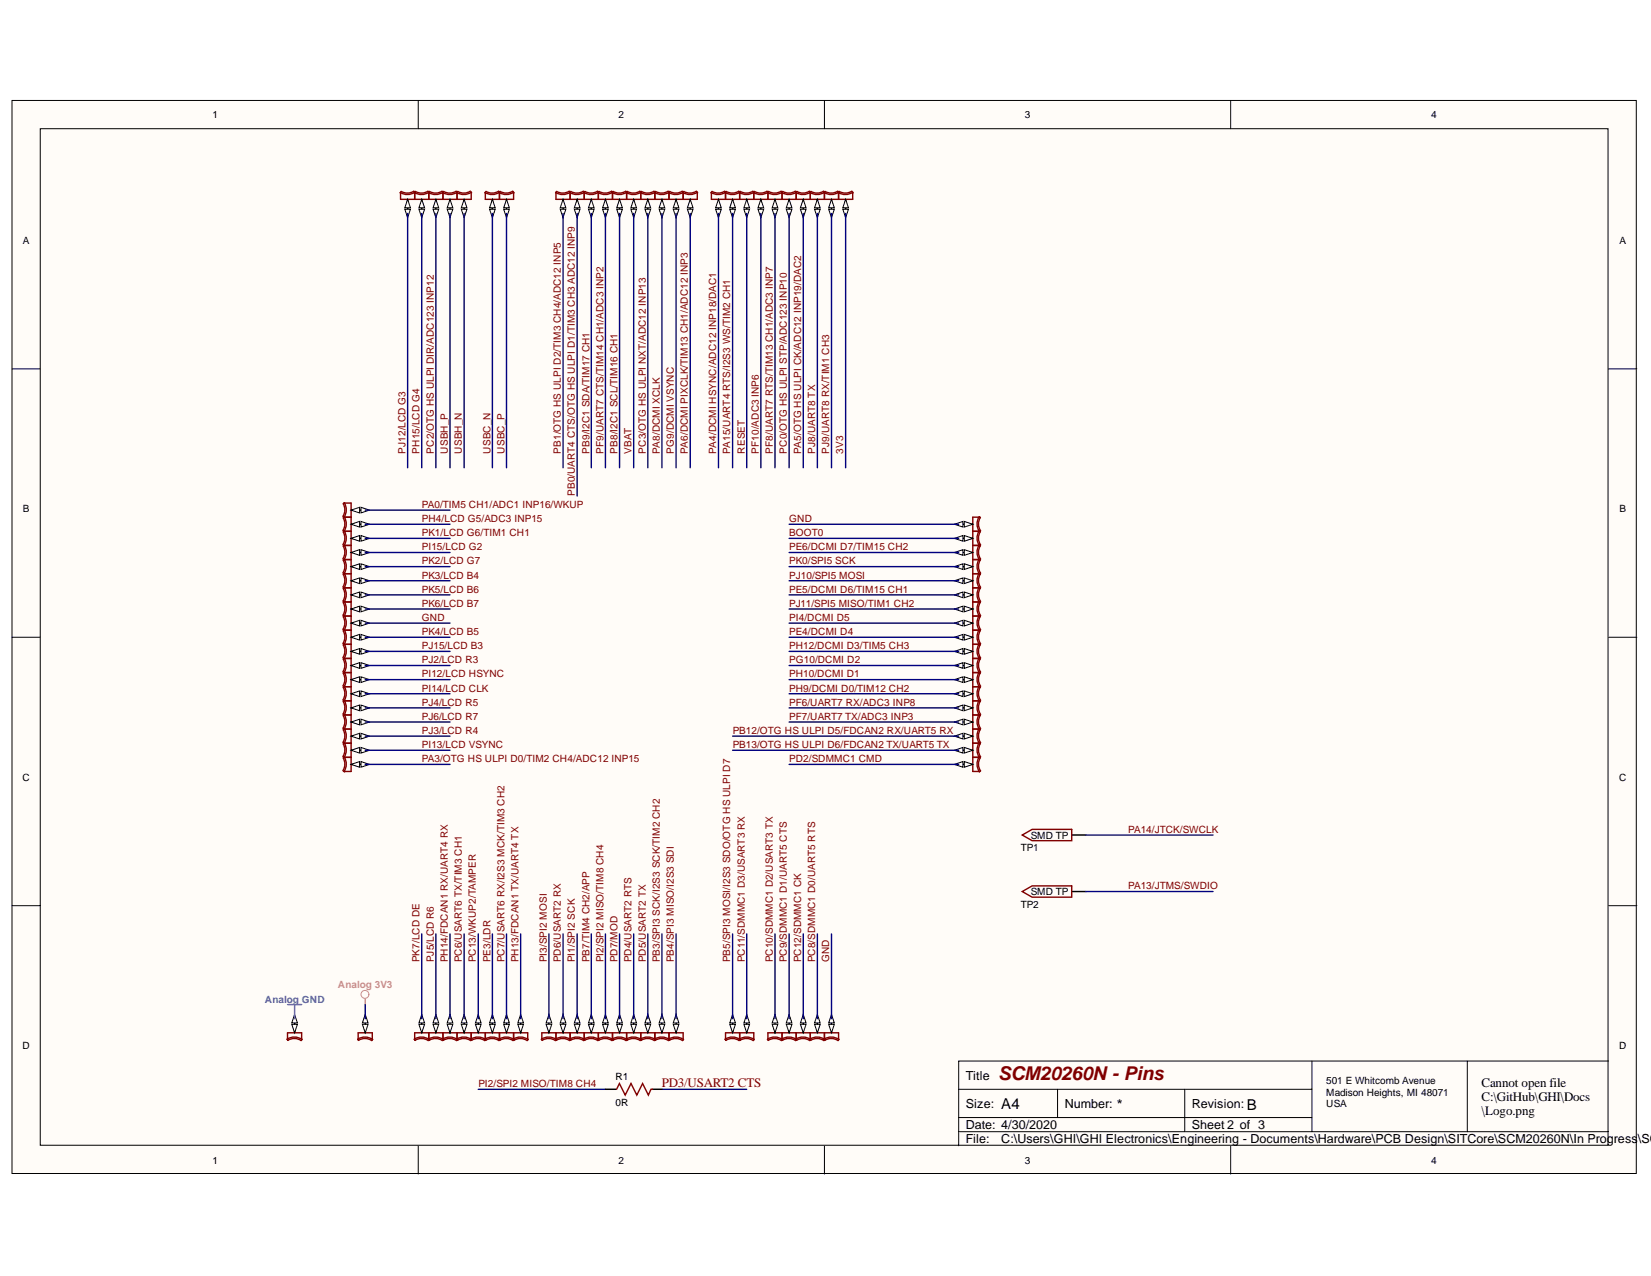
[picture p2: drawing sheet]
<svg xmlns="http://www.w3.org/2000/svg" width="279mm" height="216mm" viewBox="0 0 279 216" stroke-linecap="round" stroke-linejoin="round" font-family="sans-serif">
<defs><g id="words">
<text font-size="3.2" fill="#800000" x="168.9" y="182.7">SCM20260N - Pins</text>
<g font-size="2.5">
<text x="169.4" y="187.6">A4</text>
<text x="189" y="187.8">*</text>
<text x="211" y="187.8">B</text>
</g>
<text font-size="2.2" fill="#800000" x="112" y="183.9">PD3/USART2 CTS</text>
<g font-size="2.2">
<text x="250.7" y="183.9">Cannot open file</text>
<text x="250.7" y="186.3">C:\GitHub\GHI\Docs</text>
<text x="250.7" y="188.7">\Logo.png</text>
</g>
<g font-size="2.1">
<text x="163.4" y="182.7">Title</text>
<text x="163.4" y="187.4">Size:</text>
<text x="163.4" y="191">Date: 4/30/2020</text>
<text x="180.2" y="187.4">Number:</text>
<text x="201.7" y="187.4">Revision:</text>
<text x="201.7" y="191">Sheet 2 of 3</text>
<text x="163.4" y="193.4">File:</text>
<text x="169.4" y="193.4">C:\Users\GHI\GHI Electronics\Engineering - Documents\Hardware\PCB Design\SITCore\SCM20260N\In Progress</text>
<text x="277.2" y="193.4">\SC</text>
</g>
<g font-size="1.7">
<text x="36" y="20">1</text>
<text x="104.6" y="20">2</text>
<text x="173.4" y="20">3</text>
<text x="242.2" y="20">4</text>
<text x="3.9" y="41.3">A</text>
<text x="274.1" y="41.3">A</text>
<text x="3.9" y="86.7">B</text>
<text x="274.1" y="86.7">B</text>
<text x="3.8" y="132.1">C</text>
<text x="274" y="132.1">C</text>
<text x="174.4" y="141.9">SMD TP</text>
<text x="172.7" y="144">TP1</text>
<text x="172.7" y="153.6">TP2</text>
<text x="174.4" y="151.5">SMD TP</text>
<text x="3.8" y="177.5">D</text>
<text x="274" y="177.5">D</text>
<text x="104.1" y="182.8">R1</text>
<text x="224.4" y="183.4">501 E Whitcomb Avenue</text>
<text x="224.4" y="185.4">Madison Heights, MI 48071</text>
<text x="104.1" y="187.1">0R</text>
<text x="224.4" y="187.3">USA</text>
<text x="36" y="196.9">1</text>
<text x="104.6" y="196.9">2</text>
<text x="173.4" y="196.9">3</text>
<text x="242.2" y="196.9">4</text>
</g>
<g font-size="1.7" fill="#800000">
<text x="68.6" y="76.8" transform="rotate(-90 68.6 76.8)">PJ12/LCD G3</text>
<text x="71" y="76.8" transform="rotate(-90 71 76.8)">PH15/LCD G4</text>
<text x="73.4" y="76.8" transform="rotate(-90 73.4 76.8)">PC2/OTG HS ULPI DIR/ADC123 INP12</text>
<text x="75.8" y="76.8" transform="rotate(-90 75.8 76.8)">USBH_P</text>
<text x="78.2" y="76.8" transform="rotate(-90 78.2 76.8)">USBH_N</text>
<text x="83" y="76.8" transform="rotate(-90 83 76.8)">USBC_N</text>
<text x="85.4" y="76.8" transform="rotate(-90 85.4 76.8)">USBC_P</text>
<text x="94.9" y="76.8" transform="rotate(-90 94.9 76.8)">PB1/OTG HS ULPI D2/TIM3 CH4/ADC12 INP5</text>
<text x="99.7" y="76.8" transform="rotate(-90 99.7 76.8)">PB9/I2C1 SDA/TIM17 CH1</text>
<text x="102.1" y="76.8" transform="rotate(-90 102.1 76.8)">PF9/UART7 CTS/TIM14 CH1/ADC3 INP2</text>
<text x="104.5" y="76.8" transform="rotate(-90 104.5 76.8)">PB8/I2C1 SCL/TIM16 CH1</text>
<text x="106.8" y="76.8" transform="rotate(-90 106.8 76.8)">VBAT</text>
<text x="109.3" y="76.8" transform="rotate(-90 109.3 76.8)">PC3/OTG HS ULPI NXT/ADC12 INP13</text>
<text x="111.7" y="76.8" transform="rotate(-90 111.7 76.8)">PA8/DCMI XCLK</text>
<text x="114" y="76.8" transform="rotate(-90 114 76.8)">PG9/DCMI VSYNC</text>
<text x="116.4" y="76.8" transform="rotate(-90 116.4 76.8)">PA6/DCMI PIXCLK/TIM13 CH1/ADC12 INP3</text>
<text x="121.2" y="76.8" transform="rotate(-90 121.2 76.8)">PA4/DCMI HSYNC/ADC12 INP18/DAC1</text>
<text x="123.6" y="76.8" transform="rotate(-90 123.6 76.8)">PA15/UART4 RTS/I2S3 WS/TIM2 CH1</text>
<text x="126" y="76.8" transform="rotate(-90 126 76.8)">RESET</text>
<text x="128.4" y="76.8" transform="rotate(-90 128.4 76.8)">PF10/ADC3 INP6</text>
<text x="130.8" y="76.8" transform="rotate(-90 130.8 76.8)">PF8/UART7 RTS/TIM13 CH1/ADC3 INP7</text>
<text x="133.2" y="76.8" transform="rotate(-90 133.2 76.8)">PC0/OTG HS ULPI STP/ADC123 INP10</text>
<text x="135.6" y="76.8" transform="rotate(-90 135.6 76.8)">PA5/OTG HS ULPI CK/ADC12 INP19/DAC2</text>
<text x="138" y="76.8" transform="rotate(-90 138 76.8)">PJ8/UART8 TX</text>
<text x="140.3" y="76.8" transform="rotate(-90 140.3 76.8)">PJ9/UART8 RX/TIM1 CH3</text>
<text x="142.7" y="76.8" transform="rotate(-90 142.7 76.8)">3V3</text>
<text x="97.3" y="83.9" transform="rotate(-90 97.3 83.9)">PB0/UART4 CTS/OTG HS ULPI D1/TIM3 CH3 ADC12 INP9</text>
<text x="71.4" y="85.9">PA0/TIM5 CH1/ADC1 INP16/WKUP</text>
<text x="71.4" y="88.4">PH4/LCD G5/ADC3 INP15</text>
<text x="133.6" y="88.4">GND</text>
<text x="71.4" y="90.7">PK1/LCD G6/TIM1 CH1</text>
<text x="71.4" y="93.1">PI15/LCD G2</text>
<text x="71.4" y="95.5">PK2/LCD G7</text>
<text x="133.6" y="95.5">PK0/SPI5 SCK</text>
<text x="133.6" y="93.1">PE6/DCMI D7/TIM15 CH2</text>
<text x="133.6" y="90.7">BOOT0</text>
<text x="71.4" y="97.9">PK3/LCD B4</text>
<text x="71.4" y="100.3">PK5/LCD B6</text>
<text x="133.6" y="100.3">PE5/DCMI D6/TIM15 CH1</text>
<text x="133.6" y="97.9">PJ10/SPI5 MOSI</text>
<text x="71.4" y="102.7">PK6/LCD B7</text>
<text x="71.4" y="105">GND</text>
<text x="71.4" y="107.5">PK4/LCD B5</text>
<text x="133.6" y="107.5">PE4/DCMI D4</text>
<text x="133.6" y="105">PI4/DCMI D5</text>
<text x="133.6" y="102.7">PJ11/SPI5 MISO/TIM1 CH2</text>
<text x="71.4" y="109.9">PJ15/LCD B3</text>
<text x="71.4" y="112.2">PJ2/LCD R3</text>
<text x="133.6" y="112.2">PG10/DCMI D2</text>
<text x="133.6" y="109.9">PH12/DCMI D3/TIM5 CH3</text>
<text x="71.4" y="114.6">PI12/LCD HSYNC</text>
<text x="71.4" y="117">PI14/LCD CLK</text>
<text x="71.4" y="119.4">PJ4/LCD R5</text>
<text x="133.6" y="119.4">PF6/UART7 RX/ADC3 INP8</text>
<text x="133.6" y="117">PH9/DCMI D0/TIM12 CH2</text>
<text x="133.6" y="114.6">PH10/DCMI D1</text>
<text x="71.4" y="121.8">PJ6/LCD R7</text>
<text x="71.4" y="124.2">PJ3/LCD R4</text>
<text x="124" y="124.2">PB12/OTG HS ULPI D5/FDCAN2 RX/UART5 RX</text>
<text x="133.6" y="121.8">PF7/UART7 TX/ADC3 INP3</text>
<text x="71.4" y="126.6">PI13/LCD VSYNC</text>
<text x="71.4" y="129">PA3/OTG HS ULPI D0/TIM2 CH4/ADC12 INP15</text>
<text x="124" y="126.6">PB13/OTG HS ULPI D6/FDCAN2 TX/UART5 TX</text>
<text x="133.6" y="129">PD2/SDMMC1 CMD</text>
<text x="190.9" y="140.9">PA14/JTCK/SWCLK</text>
<text x="190.9" y="150.4">PA13/JTMS/SWDIO</text>
<text x="71" y="162.8" transform="rotate(-90 71 162.8)">PK7/LCD DE</text>
<text x="73.4" y="162.8" transform="rotate(-90 73.4 162.8)">PJ5/LCD R6</text>
<text x="75.8" y="162.8" transform="rotate(-90 75.8 162.8)">PH14/FDCAN1 RX/UART4 RX</text>
<text x="78.2" y="162.8" transform="rotate(-90 78.2 162.8)">PC6/USART6 TX/TIM3 CH1</text>
<text x="80.5" y="162.8" transform="rotate(-90 80.5 162.8)">PC13/WKUP2/TAMPER</text>
<text x="83" y="162.8" transform="rotate(-90 83 162.8)">PE3/LDR</text>
<text x="85.4" y="162.8" transform="rotate(-90 85.4 162.8)">PC7/USART6 RX/I2S3 MCK/TIM3 CH2</text>
<text x="87.7" y="162.8" transform="rotate(-90 87.7 162.8)">PH13/FDCAN1 TX/UART4 TX</text>
<text x="92.5" y="162.8" transform="rotate(-90 92.5 162.8)">PI3/SPI2 MOSI</text>
<text x="94.9" y="162.8" transform="rotate(-90 94.9 162.8)">PD6/USART2 RX</text>
<text x="97.3" y="162.8" transform="rotate(-90 97.3 162.8)">PI1/SPI2 SCK</text>
<text x="99.7" y="162.8" transform="rotate(-90 99.7 162.8)">PB7/TIM4 CH2/APP</text>
<text x="102.1" y="162.8" transform="rotate(-90 102.1 162.8)">PI2/SPI2 MISO/TIM8 CH4</text>
<text x="104.5" y="162.8" transform="rotate(-90 104.5 162.8)">PD7/MOD</text>
<text x="106.8" y="162.8" transform="rotate(-90 106.8 162.8)">PD4/USART2 RTS</text>
<text x="109.3" y="162.8" transform="rotate(-90 109.3 162.8)">PD5/USART2 TX</text>
<text x="111.7" y="162.8" transform="rotate(-90 111.7 162.8)">PB3/SPI3 SCK/I2S3 SCK/TIM2 CH2</text>
<text x="114" y="162.8" transform="rotate(-90 114 162.8)">PB4/SPI3 MISO/I2S3 SDI</text>
<text x="123.6" y="162.8" transform="rotate(-90 123.6 162.8)">PB5/SPI3 MOSI/I2S3 SDO/OTG HS ULPI D7</text>
<text x="126" y="162.8" transform="rotate(-90 126 162.8)">PC11/SDMMC1 D3/USART3 RX</text>
<text x="130.8" y="162.8" transform="rotate(-90 130.8 162.8)">PC10/SDMMC1 D2/USART3 TX</text>
<text x="133.2" y="162.8" transform="rotate(-90 133.2 162.8)">PC9/SDMMC1 D1/UART5 CTS</text>
<text x="135.6" y="162.8" transform="rotate(-90 135.6 162.8)">PC12/SDMMC1 CK</text>
<text x="138" y="162.8" transform="rotate(-90 138 162.8)">PC8/SDMMC1 D0/UART5 RTS</text>
<text x="140.3" y="162.8" transform="rotate(-90 140.3 162.8)">GND</text>
<text x="81" y="183.9">PI2/SPI2 MISO/TIM8 CH4</text>
</g>
<text font-size="1.7" fill="#e85dac" x="57.2" y="167.2">Analog 3V3</text>
<text font-size="1.7" fill="#009cca" x="44.8" y="169.6">Analog GND</text>
</g></defs>
<g fill="#fffcf8" stroke="#000" stroke-width=".17">
<path d="M2 17h274.9v181.6h-274.9z"/>
<path d="M6.8 21.8h265.3v172h-265.3z"/>
</g>
<g fill="none" stroke="#000" stroke-width=".17">
<path d="M70.8 17v4.8M139.5 17v4.8M208.3 17v4.8M2 62.4h4.8M272.2 62.4h4.8M2 107.8h4.8M272.2 107.8h4.8M2 153.2h4.8M272.2 153.2h4.8M222 179.5v12M248.3 179.5h-86.1v14.4M272.2 179.5h-23.9v12"/>
<path d="M70.8 193.9v4.8M139.5 193.9v4.8M162.2 184.3h59.8M162.2 191.5h110M162.2 189.1h59.8M179 184.3v4.8M200.5 184.3v7.2M208.3 193.9v4.8"/>
</g>
<path d="M48.7 175.9v-1.1h2.3v1.1M51.1 175.9a2.18 2.18 0 0 0-2.5 0l.1 .1a1.99 1.99 0 0 1 2.3 .1M51.1 175.9l-.1 .1" fill="none" stroke="#800000" stroke-width=".24"/>
<path d="M49.9 172.4v2.4" fill="none" stroke="#000" stroke-width=".24"/>
<path d="M49.4 173.3h.9l-.4 1.5z" fill="#fffcf8"/>
<path d="M49.4 173.3h.9l-.4 1.5z" fill="none" stroke="#000" stroke-width=".17"/>
<path d="M49.9 171.6l.4 1.5h-.9z" fill="#fffcf8"/>
<path d="M49.9 171.6l.4 1.5h-.9z" fill="none" stroke="#000" stroke-width=".17"/>
<path d="M60.6 175.9v-1.1h2.4v1.1M63.1 175.9a2.18 2.18 0 0 0-2.6 0l.2 .1a1.99 1.99 0 0 1 2.2 .1M63.1 175.9l-.2 .1" fill="none" stroke="#800000" stroke-width=".24"/>
<path d="M61.8 172.4v2.4" fill="none" stroke="#000" stroke-width=".24"/>
<path d="M61.3 173.3h1l-.5 1.5z" fill="#fffcf8"/>
<path d="M61.3 173.3h1l-.5 1.5z" fill="none" stroke="#000" stroke-width=".17"/>
<path d="M61.8 171.6l.5 1.5h-1z" fill="#fffcf8"/>
<path d="M61.8 171.6l.5 1.5h-1z" fill="none" stroke="#000" stroke-width=".17"/>
<path d="M70.2 175.9v-1.1h2.4v1.1M72.6 175.9a2.18 2.18 0 0 0-2.5 0l.1 .1a1.99 1.99 0 0 1 2.3 .1M72.6 175.9l-.1 .1" fill="none" stroke="#800000" stroke-width=".24"/>
<path d="M71.4 172.4v2.4" fill="none" stroke="#000" stroke-width=".24"/>
<path d="M70.9 173.3h1l-.5 1.5z" fill="#fffcf8"/>
<path d="M70.9 173.3h1l-.5 1.5z" fill="none" stroke="#000" stroke-width=".17"/>
<path d="M71.4 171.6l.5 1.5h-1z" fill="#fffcf8"/>
<path d="M71.4 171.6l.5 1.5h-1z" fill="none" stroke="#000" stroke-width=".17"/>
<path d="M72.5 175.8a2.22 2.22 0 0 1 2.5 .1M72.5 175.9l.1 .1a1.99 1.99 0 0 1 2.3 .1M72.6 175.9v-1.1h2.4v1.1M75 175.9l-.1 .1" fill="none" stroke="#800000" stroke-width=".24"/>
<path d="M73.8 172.4v2.4" fill="none" stroke="#000" stroke-width=".24"/>
<path d="M73.3 173.3h.9l-.4 1.5z" fill="#fffcf8"/>
<path d="M73.3 173.3h.9l-.4 1.5z" fill="none" stroke="#000" stroke-width=".17"/>
<path d="M73.8 171.6l.4 1.5h-.9z" fill="#fffcf8"/>
<path d="M73.8 171.6l.4 1.5h-.9z" fill="none" stroke="#000" stroke-width=".17"/>
<path d="M75 175.9v-1.1h2.4v1.1M77.4 175.9a2.18 2.18 0 0 0-2.5 0l.1 .1a1.99 1.99 0 0 1 2.3 .1M77.4 175.9l-.1 .1" fill="none" stroke="#800000" stroke-width=".24"/>
<path d="M76.2 172.4v2.4" fill="none" stroke="#000" stroke-width=".24"/>
<path d="M75.7 173.3h.9l-.4 1.5z" fill="#fffcf8"/>
<path d="M75.7 173.3h.9l-.4 1.5z" fill="none" stroke="#000" stroke-width=".17"/>
<path d="M76.2 171.6l.4 1.5h-.9z" fill="#fffcf8"/>
<path d="M76.2 171.6l.4 1.5h-.9z" fill="none" stroke="#000" stroke-width=".17"/>
<path d="M77.3 175.8a2.22 2.22 0 0 1 2.5 .1M77.3 175.9l.1 .1a1.99 1.99 0 0 1 2.2 .1M77.4 175.9v-1.1h2.3v1.1M79.8 175.9l-.1 .1" fill="none" stroke="#800000" stroke-width=".24"/>
<path d="M78.5 172.4v2.4" fill="none" stroke="#000" stroke-width=".24"/>
<path d="M78.1 173.3h.9l-.5 1.5z" fill="#fffcf8"/>
<path d="M78.1 173.3h.9l-.5 1.5z" fill="none" stroke="#000" stroke-width=".17"/>
<path d="M78.5 171.6l.5 1.5h-.9z" fill="#fffcf8"/>
<path d="M78.5 171.6l.5 1.5h-.9z" fill="none" stroke="#000" stroke-width=".17"/>
<path d="M79.7 175.9v-1.1h2.4v1.1M82.2 175.9a2.18 2.18 0 0 0-2.5 0l.1 .1a1.99 1.99 0 0 1 2.2 .1M82.2 175.9l-.1 .1" fill="none" stroke="#800000" stroke-width=".24"/>
<path d="M80.9 172.4v2.4" fill="none" stroke="#000" stroke-width=".24"/>
<path d="M80.5 173.3h.9l-.5 1.5z" fill="#fffcf8"/>
<path d="M80.5 173.3h.9l-.5 1.5z" fill="none" stroke="#000" stroke-width=".17"/>
<path d="M80.9 171.6l.5 1.5h-.9z" fill="#fffcf8"/>
<path d="M80.9 171.6l.5 1.5h-.9z" fill="none" stroke="#000" stroke-width=".17"/>
<path d="M82.1 175.8a2.22 2.22 0 0 1 2.5 .1M82.1 175.9l.1 .1a1.99 1.99 0 0 1 2.2 .1M82.1 175.9v-1.1h2.4v1.1M84.6 175.9l-.1 .1" fill="none" stroke="#800000" stroke-width=".24"/>
<path d="M83.3 172.4v2.4" fill="none" stroke="#000" stroke-width=".24"/>
<path d="M82.9 173.3h.9l-.5 1.5z" fill="#fffcf8"/>
<path d="M82.9 173.3h.9l-.5 1.5z" fill="none" stroke="#000" stroke-width=".17"/>
<path d="M83.3 171.6l.5 1.5h-.9z" fill="#fffcf8"/>
<path d="M83.3 171.6l.5 1.5h-.9z" fill="none" stroke="#000" stroke-width=".17"/>
<path d="M84.5 175.9v-1.1h2.4v1.1M84.6 176a1.99 1.99 0 0 1 2.2 .1M87 175.9a2.22 2.22 0 0 0-2.6-.1l.2 .2M87 175.9l-.2 .1" fill="none" stroke="#800000" stroke-width=".24"/>
<path d="M85.7 172.4v2.4" fill="none" stroke="#000" stroke-width=".24"/>
<path d="M85.2 173.3h1l-.5 1.5z" fill="#fffcf8"/>
<path d="M85.2 173.3h1l-.5 1.5z" fill="none" stroke="#000" stroke-width=".17"/>
<path d="M85.7 171.6l.5 1.5h-1z" fill="#fffcf8"/>
<path d="M85.7 171.6l.5 1.5h-1z" fill="none" stroke="#000" stroke-width=".17"/>
<path d="M86.8 175.8a2.22 2.22 0 0 1 2.6 .1M86.8 175.9l.2 .1a1.99 1.99 0 0 1 2.2 .1M86.9 175.9v-1.1h2.4v1.1M89.4 175.9l-.2 .1" fill="none" stroke="#800000" stroke-width=".24"/>
<path d="M88.1 172.4v2.4" fill="none" stroke="#000" stroke-width=".24"/>
<path d="M87.6 173.3h1l-.5 1.5z" fill="#fffcf8"/>
<path d="M87.6 173.3h1l-.5 1.5z" fill="none" stroke="#000" stroke-width=".17"/>
<path d="M88.1 171.6l.5 1.5h-1z" fill="#fffcf8"/>
<path d="M88.1 171.6l.5 1.5h-1z" fill="none" stroke="#000" stroke-width=".17"/>
<path d="M91.6 175.8a2.22 2.22 0 0 1 2.5 .1M91.6 175.9l.2 .1a1.99 1.99 0 0 1 2.2 .1M91.7 175.9v-1.1h2.4v1.1M94.2 175.9l-.2 .1" fill="none" stroke="#800000" stroke-width=".24"/>
<path d="M92.9 172.4v2.4" fill="none" stroke="#000" stroke-width=".24"/>
<path d="M92.4 173.3h1l-.5 1.5z" fill="#fffcf8"/>
<path d="M92.4 173.3h1l-.5 1.5z" fill="none" stroke="#000" stroke-width=".17"/>
<path d="M92.9 171.6l.5 1.5h-1z" fill="#fffcf8"/>
<path d="M92.9 171.6l.5 1.5h-1z" fill="none" stroke="#000" stroke-width=".17"/>
<path d="M94.1 175.9v-1.1h2.4v1.1M94.2 176a1.99 1.99 0 0 1 2.2 .1M96.5 175.9a2.22 2.22 0 0 0-2.5-.1l.2 .2M96.6 175.9l-.2 .1" fill="none" stroke="#800000" stroke-width=".24"/>
<path d="M95.3 172.4v2.4" fill="none" stroke="#000" stroke-width=".24"/>
<path d="M94.8 173.3h1l-.5 1.5z" fill="#fffcf8"/>
<path d="M94.8 173.3h1l-.5 1.5z" fill="none" stroke="#000" stroke-width=".17"/>
<path d="M95.3 171.6l.5 1.5h-1z" fill="#fffcf8"/>
<path d="M95.3 171.6l.5 1.5h-1z" fill="none" stroke="#000" stroke-width=".17"/>
<path d="M96.5 175.9v-1.1h2.4v1.1M98.9 175.9a2.18 2.18 0 0 0-2.5 0l.1 .1a1.99 1.99 0 0 1 2.3 .1M98.9 175.9l-.1 .1" fill="none" stroke="#800000" stroke-width=".24"/>
<path d="M97.7 172.4v2.4" fill="none" stroke="#000" stroke-width=".24"/>
<path d="M97.2 173.3h1l-.5 1.5z" fill="#fffcf8"/>
<path d="M97.2 173.3h1l-.5 1.5z" fill="none" stroke="#000" stroke-width=".17"/>
<path d="M97.7 171.6l.5 1.5h-1z" fill="#fffcf8"/>
<path d="M97.7 171.6l.5 1.5h-1z" fill="none" stroke="#000" stroke-width=".17"/>
<path d="M98.9 175.9v-1.1h2.4v1.1M98.9 176a1.99 1.99 0 0 1 2.3 .1M101.3 175.9a2.22 2.22 0 0 0-2.5-.1l.1 .2M101.3 175.9l-.1 .1" fill="none" stroke="#800000" stroke-width=".24"/>
<path d="M100.1 172.4v2.4" fill="none" stroke="#000" stroke-width=".24"/>
<path d="M99.6 173.3h.9l-.4 1.5z" fill="#fffcf8"/>
<path d="M99.6 173.3h.9l-.4 1.5z" fill="none" stroke="#000" stroke-width=".17"/>
<path d="M100.1 171.6l.4 1.5h-.9z" fill="#fffcf8"/>
<path d="M100.1 171.6l.4 1.5h-.9z" fill="none" stroke="#000" stroke-width=".17"/>
<path d="M101.3 175.9v-1.1h2.4v1.1M103.7 175.9a2.18 2.18 0 0 0-2.5 0l.1 .1a1.99 1.99 0 0 1 2.3 .1M103.7 175.9l-.1 .1" fill="none" stroke="#800000" stroke-width=".24"/>
<path d="M102.5 172.4v2.4" fill="none" stroke="#000" stroke-width=".24"/>
<path d="M102 173.3h.9l-.4 1.5z" fill="#fffcf8"/>
<path d="M102 173.3h.9l-.4 1.5z" fill="none" stroke="#000" stroke-width=".17"/>
<path d="M102.5 171.6l.4 1.5h-.9z" fill="#fffcf8"/>
<path d="M102.5 171.6l.4 1.5h-.9z" fill="none" stroke="#000" stroke-width=".17"/>
<path d="M103.7 175.9v-1.1h2.3v1.1M103.7 176a1.99 1.99 0 0 1 2.2 .1M106.1 175.9a2.22 2.22 0 0 0-2.5-.1l.1 .2M106.1 175.9l-.1 .1" fill="none" stroke="#800000" stroke-width=".24"/>
<path d="M104.8 172.4v2.4" fill="none" stroke="#000" stroke-width=".24"/>
<path d="M104.4 173.3h.9l-.5 1.5z" fill="#fffcf8"/>
<path d="M104.4 173.3h.9l-.5 1.5z" fill="none" stroke="#000" stroke-width=".17"/>
<path d="M104.8 171.6l.5 1.5h-.9z" fill="#fffcf8"/>
<path d="M104.8 171.6l.5 1.5h-.9z" fill="none" stroke="#000" stroke-width=".17"/>
<path d="M106 175.9v-1.1h2.4v1.1M108.5 175.9a2.18 2.18 0 0 0-2.5 0l.1 .1a1.99 1.99 0 0 1 2.2 .1M108.5 175.9l-.1 .1" fill="none" stroke="#800000" stroke-width=".24"/>
<path d="M107.2 172.4v2.4" fill="none" stroke="#000" stroke-width=".24"/>
<path d="M106.8 173.3h.9l-.5 1.5z" fill="#fffcf8"/>
<path d="M106.8 173.3h.9l-.5 1.5z" fill="none" stroke="#000" stroke-width=".17"/>
<path d="M107.2 171.6l.5 1.5h-.9z" fill="#fffcf8"/>
<path d="M107.2 171.6l.5 1.5h-.9z" fill="none" stroke="#000" stroke-width=".17"/>
<path d="M108.4 175.9v-1.1h2.4v1.1M110.9 175.9a2.18 2.18 0 0 0-2.5 0l.1 .1a1.99 1.99 0 0 1 2.2 .1M110.9 175.9l-.1 .1" fill="none" stroke="#800000" stroke-width=".24"/>
<path d="M109.6 172.4v2.4" fill="none" stroke="#000" stroke-width=".24"/>
<path d="M109.2 173.3h.9l-.5 1.5z" fill="#fffcf8"/>
<path d="M109.2 173.3h.9l-.5 1.5z" fill="none" stroke="#000" stroke-width=".17"/>
<path d="M109.6 171.6l.5 1.5h-.9z" fill="#fffcf8"/>
<path d="M109.6 171.6l.5 1.5h-.9z" fill="none" stroke="#000" stroke-width=".17"/>
<path d="M110.8 175.9v-1.1h2.4v1.1M113.3 175.9a2.18 2.18 0 0 0-2.5 0l.1 .1a1.99 1.99 0 0 1 2.2 .1M113.3 175.9l-.2 .1" fill="none" stroke="#800000" stroke-width=".24"/>
<path d="M112 172.4v2.4" fill="none" stroke="#000" stroke-width=".24"/>
<path d="M111.5 173.3h1l-.5 1.5z" fill="#fffcf8"/>
<path d="M111.5 173.3h1l-.5 1.5z" fill="none" stroke="#000" stroke-width=".17"/>
<path d="M112 171.6l.5 1.5h-1z" fill="#fffcf8"/>
<path d="M112 171.6l.5 1.5h-1z" fill="none" stroke="#000" stroke-width=".17"/>
<path d="M113.2 175.9v-1.1h2.4v1.1M115.7 175.9a2.18 2.18 0 0 0-2.6 0l.2 .1a1.99 1.99 0 0 1 2.2 .1M115.7 175.9l-.2 .1" fill="none" stroke="#800000" stroke-width=".24"/>
<path d="M114.4 172.4v2.4" fill="none" stroke="#000" stroke-width=".24"/>
<path d="M113.9 173.3h1l-.5 1.5z" fill="#fffcf8"/>
<path d="M113.9 173.3h1l-.5 1.5z" fill="none" stroke="#000" stroke-width=".17"/>
<path d="M114.4 171.6l.5 1.5h-1z" fill="#fffcf8"/>
<path d="M114.4 171.6l.5 1.5h-1z" fill="none" stroke="#000" stroke-width=".17"/>
<path d="M122.8 175.9v-1.1h2.4v1.1M125.2 175.9a2.18 2.18 0 0 0-2.5 0l.1 .1a1.99 1.99 0 0 1 2.3 .1M125.2 175.9l-.1 .1" fill="none" stroke="#800000" stroke-width=".24"/>
<path d="M124 172.4v2.4" fill="none" stroke="#000" stroke-width=".24"/>
<path d="M123.5 173.3h1l-.5 1.5z" fill="#fffcf8"/>
<path d="M123.5 173.3h1l-.5 1.5z" fill="none" stroke="#000" stroke-width=".17"/>
<path d="M124 171.6l.5 1.5h-1z" fill="#fffcf8"/>
<path d="M124 171.6l.5 1.5h-1z" fill="none" stroke="#000" stroke-width=".17"/>
<path d="M125.2 175.9v-1.1h2.4v1.1M127.6 175.9a2.18 2.18 0 0 0-2.5 0l.1 .1a1.99 1.99 0 0 1 2.3 .1M127.6 175.9l-.1 .1" fill="none" stroke="#800000" stroke-width=".24"/>
<path d="M126.4 172.4v2.4" fill="none" stroke="#000" stroke-width=".24"/>
<path d="M125.9 173.3h.9l-.4 1.5z" fill="#fffcf8"/>
<path d="M125.9 173.3h.9l-.4 1.5z" fill="none" stroke="#000" stroke-width=".17"/>
<path d="M126.4 171.6l.4 1.5h-.9z" fill="#fffcf8"/>
<path d="M126.4 171.6l.4 1.5h-.9z" fill="none" stroke="#000" stroke-width=".17"/>
<path d="M130 175.9v-1.1h2.3v1.1M132.4 175.9a2.18 2.18 0 0 0-2.5 0l.1 .1a1.99 1.99 0 0 1 2.3 .1M132.4 175.9l-.1 .1" fill="none" stroke="#800000" stroke-width=".24"/>
<path d="M131.2 172.4v2.4" fill="none" stroke="#000" stroke-width=".24"/>
<path d="M130.7 173.3h.9l-.4 1.5z" fill="#fffcf8"/>
<path d="M130.7 173.3h.9l-.4 1.5z" fill="none" stroke="#000" stroke-width=".17"/>
<path d="M131.2 171.6l.4 1.5h-.9z" fill="#fffcf8"/>
<path d="M131.2 171.6l.4 1.5h-.9z" fill="none" stroke="#000" stroke-width=".17"/>
<path d="M132.3 175.9v-1.1h2.4v1.1M134.8 175.9a2.18 2.18 0 0 0-2.5 0l.1 .1a1.99 1.99 0 0 1 2.2 .1M134.8 175.9l-.1 .1" fill="none" stroke="#800000" stroke-width=".24"/>
<path d="M133.5 172.4v2.4" fill="none" stroke="#000" stroke-width=".24"/>
<path d="M133.1 173.3h.9l-.5 1.5z" fill="#fffcf8"/>
<path d="M133.1 173.3h.9l-.5 1.5z" fill="none" stroke="#000" stroke-width=".17"/>
<path d="M133.5 171.6l.5 1.5h-.9z" fill="#fffcf8"/>
<path d="M133.5 171.6l.5 1.5h-.9z" fill="none" stroke="#000" stroke-width=".17"/>
<path d="M134.7 175.9v-1.1h2.4v1.1M137.2 175.9a2.18 2.18 0 0 0-2.5 0l.1 .1a1.99 1.99 0 0 1 2.2 .1M137.2 175.9l-.1 .1" fill="none" stroke="#800000" stroke-width=".24"/>
<path d="M135.9 172.4v2.4" fill="none" stroke="#000" stroke-width=".24"/>
<path d="M135.5 173.3h.9l-.5 1.5z" fill="#fffcf8"/>
<path d="M135.5 173.3h.9l-.5 1.5z" fill="none" stroke="#000" stroke-width=".17"/>
<path d="M135.9 171.6l.5 1.5h-.9z" fill="#fffcf8"/>
<path d="M135.9 171.6l.5 1.5h-.9z" fill="none" stroke="#000" stroke-width=".17"/>
<path d="M137 175.8a2.22 2.22 0 0 1 2.6 .1M137.1 175.9l.1 .1a1.99 1.99 0 0 1 2.2 .1M137.1 175.9v-1.1h2.4v1.1M139.6 175.9l-.2 .1" fill="none" stroke="#800000" stroke-width=".24"/>
<path d="M138.3 172.4v2.4" fill="none" stroke="#000" stroke-width=".24"/>
<path d="M137.8 173.3h1l-.5 1.5z" fill="#fffcf8"/>
<path d="M137.8 173.3h1l-.5 1.5z" fill="none" stroke="#000" stroke-width=".17"/>
<path d="M138.3 171.6l.5 1.5h-1z" fill="#fffcf8"/>
<path d="M138.3 171.6l.5 1.5h-1z" fill="none" stroke="#000" stroke-width=".17"/>
<path d="M139.5 175.9v-1.1h2.4v1.1M142 175.9a2.18 2.18 0 0 0-2.6 0l.2 .1a1.99 1.99 0 0 1 2.2 .1M142 175.9l-.2 .1" fill="none" stroke="#800000" stroke-width=".24"/>
<path d="M140.7 172.4v2.4" fill="none" stroke="#000" stroke-width=".24"/>
<path d="M140.2 173.3h1l-.5 1.5z" fill="#fffcf8"/>
<path d="M140.2 173.3h1l-.5 1.5z" fill="none" stroke="#000" stroke-width=".17"/>
<path d="M140.7 171.6l.5 1.5h-1z" fill="#fffcf8"/>
<path d="M140.7 171.6l.5 1.5h-1z" fill="none" stroke="#000" stroke-width=".17"/>
<path d="M165.8 128.1h-1.2v2.4h1.2M165.9 128.2a1.98 1.98 0 0 0 0 2.2M165.9 128.2l-.2-.1a2.22 2.22 0 0 0 .1 2.5M165.9 130.5l-.2 .1" fill="none" stroke="#800000" stroke-width=".24"/>
<path d="M162.2 129.3h2.4" fill="none" stroke="#000" stroke-width=".24"/>
<path d="M163.2 128.9l1.4 .4-1.4 .5z" fill="#fffcf8"/>
<path d="M163.2 128.9l1.4 .4-1.4 .5z" fill="none" stroke="#000" stroke-width=".17"/>
<path d="M161.5 129.3l1.5-.4v.9z" fill="#fffcf8"/>
<path d="M161.5 129.3l1.5-.4v.9z" fill="none" stroke="#000" stroke-width=".17"/>
<path d="M165.7 125.7a2.22 2.22 0 0 0 .1 2.5M165.7 125.7l.2 .1M165.8 125.8h-1.2v2.3h1.2M165.9 125.8a1.98 1.98 0 0 0 0 2.2l-.2 .2" fill="none" stroke="#800000" stroke-width=".24"/>
<path d="M162.2 126.9h2.4" fill="none" stroke="#000" stroke-width=".24"/>
<path d="M163.2 126.5l1.4 .4-1.4 .5z" fill="#fffcf8"/>
<path d="M163.2 126.5l1.4 .4-1.4 .5z" fill="none" stroke="#000" stroke-width=".17"/>
<path d="M161.5 126.9l1.5-.4v.9z" fill="#fffcf8"/>
<path d="M161.5 126.9l1.5-.4v.9z" fill="none" stroke="#000" stroke-width=".17"/>
<path d="M165.8 123.4h-1.2v2.4h1.2M165.9 123.4a1.98 1.98 0 0 0 0 2.3M165.9 123.4l-.2-.1a2.22 2.22 0 0 0 .1 2.5M165.9 125.7l-.2 .1" fill="none" stroke="#800000" stroke-width=".24"/>
<path d="M162.2 124.6h2.4" fill="none" stroke="#000" stroke-width=".24"/>
<path d="M163.2 124.1l1.4 .5-1.4 .4z" fill="#fffcf8"/>
<path d="M163.2 124.1l1.4 .5-1.4 .4z" fill="none" stroke="#000" stroke-width=".17"/>
<path d="M161.5 124.6l1.5-.5v.9z" fill="#fffcf8"/>
<path d="M161.5 124.6l1.5-.5v.9z" fill="none" stroke="#000" stroke-width=".17"/>
<path d="M165.7 120.9a2.22 2.22 0 0 0 .1 2.5M165.7 120.9l.2 .1M165.8 121h-1.2v2.4h1.2M165.9 121a1.98 1.98 0 0 0 0 2.3l-.2 .1" fill="none" stroke="#800000" stroke-width=".24"/>
<path d="M162.2 122.2h2.4" fill="none" stroke="#000" stroke-width=".24"/>
<path d="M163.2 121.7l1.4 .5-1.4 .4z" fill="#fffcf8"/>
<path d="M163.2 121.7l1.4 .5-1.4 .4z" fill="none" stroke="#000" stroke-width=".17"/>
<path d="M161.5 122.2l1.5-.5v.9z" fill="#fffcf8"/>
<path d="M161.5 122.2l1.5-.5v.9z" fill="none" stroke="#000" stroke-width=".17"/>
<path d="M165.8 118.6h-1.2v2.4h1.2M165.9 118.6a1.98 1.98 0 0 0 0 2.3M165.9 118.7l-.2-.2a2.22 2.22 0 0 0 .1 2.5M165.9 120.9l-.2 .1" fill="none" stroke="#800000" stroke-width=".24"/>
<path d="M162.2 119.8h2.4" fill="none" stroke="#000" stroke-width=".24"/>
<path d="M163.2 119.3l1.4 .5-1.4 .5z" fill="#fffcf8"/>
<path d="M163.2 119.3l1.4 .5-1.4 .5z" fill="none" stroke="#000" stroke-width=".17"/>
<path d="M161.5 119.8l1.5-.5v1z" fill="#fffcf8"/>
<path d="M161.5 119.8l1.5-.5v1z" fill="none" stroke="#000" stroke-width=".17"/>
<path d="M165.7 116.1a2.22 2.22 0 0 0 .1 2.5M165.7 116.1l.2 .2M165.8 116.2h-1.2v2.4h1.2M165.9 116.3a1.98 1.98 0 0 0 0 2.2l-.2 .2" fill="none" stroke="#800000" stroke-width=".24"/>
<path d="M162.2 117.4h2.4" fill="none" stroke="#000" stroke-width=".24"/>
<path d="M163.2 116.9l1.4 .5-1.4 .5z" fill="#fffcf8"/>
<path d="M163.2 116.9l1.4 .5-1.4 .5z" fill="none" stroke="#000" stroke-width=".17"/>
<path d="M161.5 117.4l1.5-.5v1z" fill="#fffcf8"/>
<path d="M161.5 117.4l1.5-.5v1z" fill="none" stroke="#000" stroke-width=".17"/>
<path d="M165.8 113.8h-1.2v2.4h1.2M165.9 113.9a1.98 1.98 0 0 0 0 2.2M165.9 113.9l-.2-.2a2.22 2.22 0 0 0 .1 2.5M165.9 116.1l-.2 .2" fill="none" stroke="#800000" stroke-width=".24"/>
<path d="M162.2 115h2.4" fill="none" stroke="#000" stroke-width=".24"/>
<path d="M163.2 114.5l1.4 .5-1.4 .5z" fill="#fffcf8"/>
<path d="M163.2 114.5l1.4 .5-1.4 .5z" fill="none" stroke="#000" stroke-width=".17"/>
<path d="M161.5 115l1.5-.5v1z" fill="#fffcf8"/>
<path d="M161.5 115l1.5-.5v1z" fill="none" stroke="#000" stroke-width=".17"/>
<path d="M165.7 111.3a2.22 2.22 0 0 0 .1 2.5M165.7 111.3l.2 .2M165.8 111.4h-1.2v2.4h1.2M165.9 111.5a1.98 1.98 0 0 0 0 2.2l-.2 .2" fill="none" stroke="#800000" stroke-width=".24"/>
<path d="M162.2 112.6h2.4" fill="none" stroke="#000" stroke-width=".24"/>
<path d="M163.2 112.1l1.4 .5-1.4 .5z" fill="#fffcf8"/>
<path d="M163.2 112.1l1.4 .5-1.4 .5z" fill="none" stroke="#000" stroke-width=".17"/>
<path d="M161.5 112.6l1.5-.5v1z" fill="#fffcf8"/>
<path d="M161.5 112.6l1.5-.5v1z" fill="none" stroke="#000" stroke-width=".17"/>
<path d="M165.8 109h-1.2v2.4h1.2M165.9 109.1a1.98 1.98 0 0 0 0 2.2M165.9 109.1l-.2-.2a2.22 2.22 0 0 0 .1 2.6M165.9 111.3l-.2 .2" fill="none" stroke="#800000" stroke-width=".24"/>
<path d="M162.2 110.2h2.4" fill="none" stroke="#000" stroke-width=".24"/>
<path d="M163.2 109.7l1.4 .5-1.4 .5z" fill="#fffcf8"/>
<path d="M163.2 109.7l1.4 .5-1.4 .5z" fill="none" stroke="#000" stroke-width=".17"/>
<path d="M161.5 110.2l1.5-.5v1z" fill="#fffcf8"/>
<path d="M161.5 110.2l1.5-.5v1z" fill="none" stroke="#000" stroke-width=".17"/>
<path d="M165.7 106.5a2.22 2.22 0 0 0 .1 2.6M165.7 106.6l.2 .1M165.8 106.6h-1.2v2.4h1.2M165.9 106.7a1.98 1.98 0 0 0 0 2.2l-.2 .2" fill="none" stroke="#800000" stroke-width=".24"/>
<path d="M162.2 107.8h2.4" fill="none" stroke="#000" stroke-width=".24"/>
<path d="M163.2 107.3l1.4 .5-1.4 .5z" fill="#fffcf8"/>
<path d="M163.2 107.3l1.4 .5-1.4 .5z" fill="none" stroke="#000" stroke-width=".17"/>
<path d="M161.5 107.8l1.5-.5v1z" fill="#fffcf8"/>
<path d="M161.5 107.8l1.5-.5v1z" fill="none" stroke="#000" stroke-width=".17"/>
<path d="M165.8 104.2h-1.2v2.4h1.2M165.9 104.3a1.98 1.98 0 0 0 0 2.2M165.9 104.3l-.2-.1a2.22 2.22 0 0 0 .1 2.5M165.9 106.6l-.2 .1" fill="none" stroke="#800000" stroke-width=".24"/>
<path d="M162.2 105.4h2.4" fill="none" stroke="#000" stroke-width=".24"/>
<path d="M163.2 105l1.4 .4-1.4 .5z" fill="#fffcf8"/>
<path d="M163.2 105l1.4 .4-1.4 .5z" fill="none" stroke="#000" stroke-width=".17"/>
<path d="M161.5 105.4l1.5-.4v.9z" fill="#fffcf8"/>
<path d="M161.5 105.4l1.5-.4v.9z" fill="none" stroke="#000" stroke-width=".17"/>
<path d="M165.7 101.8a2.22 2.22 0 0 0 .1 2.5M165.7 101.8l.2 .1M165.8 101.8h-1.2v2.4h1.2M165.9 101.9a1.98 1.98 0 0 0 0 2.2l-.2 .2" fill="none" stroke="#800000" stroke-width=".24"/>
<path d="M162.2 103h2.4" fill="none" stroke="#000" stroke-width=".24"/>
<path d="M163.2 102.6l1.4 .4-1.4 .5z" fill="#fffcf8"/>
<path d="M163.2 102.6l1.4 .4-1.4 .5z" fill="none" stroke="#000" stroke-width=".17"/>
<path d="M161.5 103l1.5-.4v.9z" fill="#fffcf8"/>
<path d="M161.5 103l1.5-.4v.9z" fill="none" stroke="#000" stroke-width=".17"/>
<path d="M165.8 99.5h-1.2v2.3h1.2M165.9 99.5a1.98 1.98 0 0 0 0 2.3M165.9 99.5l-.2-.1a2.22 2.22 0 0 0 .1 2.5M165.9 101.8l-.2 .1" fill="none" stroke="#800000" stroke-width=".24"/>
<path d="M162.2 100.7h2.4" fill="none" stroke="#000" stroke-width=".24"/>
<path d="M163.2 100.2l1.4 .5-1.4 .4z" fill="#fffcf8"/>
<path d="M163.2 100.2l1.4 .5-1.4 .4z" fill="none" stroke="#000" stroke-width=".17"/>
<path d="M161.5 100.7l1.5-.5v.9z" fill="#fffcf8"/>
<path d="M161.5 100.7l1.5-.5v.9z" fill="none" stroke="#000" stroke-width=".17"/>
<path d="M165.7 97a2.22 2.22 0 0 0 .1 2.5M165.7 97l.2 .1M165.8 97.1h-1.2v2.4h1.2M165.9 97.1a1.98 1.98 0 0 0 0 2.3l-.2 .1" fill="none" stroke="#800000" stroke-width=".24"/>
<path d="M162.2 98.3h2.4" fill="none" stroke="#000" stroke-width=".24"/>
<path d="M163.2 97.8l1.4 .5-1.4 .4z" fill="#fffcf8"/>
<path d="M163.2 97.8l1.4 .5-1.4 .4z" fill="none" stroke="#000" stroke-width=".17"/>
<path d="M161.5 98.3l1.5-.5v.9z" fill="#fffcf8"/>
<path d="M161.5 98.3l1.5-.5v.9z" fill="none" stroke="#000" stroke-width=".17"/>
<path d="M165.8 94.7h-1.2v2.4h1.2M165.9 94.7a1.98 1.98 0 0 0 0 2.3M165.9 94.8l-.2-.2a2.22 2.22 0 0 0 .1 2.5M165.9 97l-.2 .1" fill="none" stroke="#800000" stroke-width=".24"/>
<path d="M162.2 95.9h2.4" fill="none" stroke="#000" stroke-width=".24"/>
<path d="M163.2 95.4l1.4 .5-1.4 .5z" fill="#fffcf8"/>
<path d="M163.2 95.4l1.4 .5-1.4 .5z" fill="none" stroke="#000" stroke-width=".17"/>
<path d="M161.5 95.9l1.5-.5v1z" fill="#fffcf8"/>
<path d="M161.5 95.9l1.5-.5v1z" fill="none" stroke="#000" stroke-width=".17"/>
<path d="M165.7 92.2a2.22 2.22 0 0 0 .1 2.5M165.7 92.2l.2 .2M165.8 92.3h-1.2v2.4h1.2M165.9 92.4a1.98 1.98 0 0 0 0 2.2l-.2 .2" fill="none" stroke="#800000" stroke-width=".24"/>
<path d="M162.2 93.5h2.4" fill="none" stroke="#000" stroke-width=".24"/>
<path d="M163.2 93l1.4 .5-1.4 .5z" fill="#fffcf8"/>
<path d="M163.2 93l1.4 .5-1.4 .5z" fill="none" stroke="#000" stroke-width=".17"/>
<path d="M161.5 93.5l1.5-.5v1z" fill="#fffcf8"/>
<path d="M161.5 93.5l1.5-.5v1z" fill="none" stroke="#000" stroke-width=".17"/>
<path d="M165.8 89.9h-1.2v2.4h1.2M165.9 90a1.98 1.98 0 0 0 0 2.2M165.9 90l-.2-.2a2.22 2.22 0 0 0 .1 2.5M165.9 92.2l-.2 .2" fill="none" stroke="#800000" stroke-width=".24"/>
<path d="M162.2 91.1h2.4" fill="none" stroke="#000" stroke-width=".24"/>
<path d="M163.2 90.6l1.4 .5-1.4 .5z" fill="#fffcf8"/>
<path d="M163.2 90.6l1.4 .5-1.4 .5z" fill="none" stroke="#000" stroke-width=".17"/>
<path d="M161.5 91.1l1.5-.5v1z" fill="#fffcf8"/>
<path d="M161.5 91.1l1.5-.5v1z" fill="none" stroke="#000" stroke-width=".17"/>
<path d="M165.7 87.4a2.22 2.22 0 0 0 .1 2.5M165.7 87.4l.2 .2M165.8 87.5h-1.2v2.4h1.2M165.9 87.6a1.98 1.98 0 0 0 0 2.2l-.2 .2" fill="none" stroke="#800000" stroke-width=".24"/>
<path d="M162.2 88.7h2.4" fill="none" stroke="#000" stroke-width=".24"/>
<path d="M163.2 88.2l1.4 .5-1.4 .5z" fill="#fffcf8"/>
<path d="M163.2 88.2l1.4 .5-1.4 .5z" fill="none" stroke="#000" stroke-width=".17"/>
<path d="M161.5 88.7l1.5-.5v1z" fill="#fffcf8"/>
<path d="M161.5 88.7l1.5-.5v1z" fill="none" stroke="#000" stroke-width=".17"/>
<path d="M141.9 32.5v1.2h2.4v-1.2a2.22 2.22 0 0 1-2.4 .1M142 32.4l-.2 .2M144.2 32.3a1.99 1.99 0 0 1-2.2 .1M144.2 32.4l.2 .2" fill="none" stroke="#800000" stroke-width=".24"/>
<path d="M143.1 33.7v2.4" fill="none" stroke="#000" stroke-width=".24"/>
<path d="M143.1 33.7l.5 1.5h-1z" fill="#fffcf8"/>
<path d="M143.1 33.7l.5 1.5h-1z" fill="none" stroke="#000" stroke-width=".17"/>
<path d="M142.6 35.4h1l-.5 1.4z" fill="#fffcf8"/>
<path d="M142.6 35.4h1l-.5 1.4z" fill="none" stroke="#000" stroke-width=".17"/>
<path d="M139.5 32.5v1.2h2.4v-1.2a2.22 2.22 0 0 1-2.4 .1M139.6 32.4l-.2 .2M141.8 32.3a1.99 1.99 0 0 1-2.2 .1M141.8 32.4l.2 .2" fill="none" stroke="#800000" stroke-width=".24"/>
<path d="M140.7 33.7v2.4" fill="none" stroke="#000" stroke-width=".24"/>
<path d="M140.7 33.7l.5 1.5h-1z" fill="#fffcf8"/>
<path d="M140.7 33.7l.5 1.5h-1z" fill="none" stroke="#000" stroke-width=".17"/>
<path d="M140.2 35.4h1l-.5 1.4z" fill="#fffcf8"/>
<path d="M140.2 35.4h1l-.5 1.4z" fill="none" stroke="#000" stroke-width=".17"/>
<path d="M137.1 32.5v1.2h2.4v-1.2a2.22 2.22 0 0 1-2.4 .1M137.2 32.4l-.1 .2M139.4 32.3a1.99 1.99 0 0 1-2.2 .1M139.4 32.4l.2 .2" fill="none" stroke="#800000" stroke-width=".24"/>
<path d="M138.3 33.7v2.4" fill="none" stroke="#000" stroke-width=".24"/>
<path d="M138.3 33.7l.5 1.5h-1z" fill="#fffcf8"/>
<path d="M138.3 33.7l.5 1.5h-1z" fill="none" stroke="#000" stroke-width=".17"/>
<path d="M137.8 35.4h1l-.5 1.4z" fill="#fffcf8"/>
<path d="M137.8 35.4h1l-.5 1.4z" fill="none" stroke="#000" stroke-width=".17"/>
<path d="M134.7 32.5v1.2h2.4v-1.2a2.22 2.22 0 0 1-2.4 .1M134.8 32.4l-.1 .2M137 32.3a1.99 1.99 0 0 1-2.2 .1M137.1 32.4l.1 .2" fill="none" stroke="#800000" stroke-width=".24"/>
<path d="M135.9 33.7v2.4" fill="none" stroke="#000" stroke-width=".24"/>
<path d="M135.9 33.7l.5 1.5h-.9z" fill="#fffcf8"/>
<path d="M135.9 33.7l.5 1.5h-.9z" fill="none" stroke="#000" stroke-width=".17"/>
<path d="M135.5 35.4h.9l-.5 1.4z" fill="#fffcf8"/>
<path d="M135.5 35.4h.9l-.5 1.4z" fill="none" stroke="#000" stroke-width=".17"/>
<path d="M132.3 32.5v1.2h2.4v-1.2a2.22 2.22 0 0 1-2.4 .1M132.4 32.4l-.1 .2M134.6 32.3a1.99 1.99 0 0 1-2.1 .1M134.7 32.4l.1 .2" fill="none" stroke="#800000" stroke-width=".24"/>
<path d="M133.5 33.7v2.4" fill="none" stroke="#000" stroke-width=".24"/>
<path d="M133.5 33.7l.5 1.5h-.9z" fill="#fffcf8"/>
<path d="M133.5 33.7l.5 1.5h-.9z" fill="none" stroke="#000" stroke-width=".17"/>
<path d="M133.1 35.4h.9l-.5 1.4z" fill="#fffcf8"/>
<path d="M133.1 35.4h.9l-.5 1.4z" fill="none" stroke="#000" stroke-width=".17"/>
<path d="M130 32.5v1.2h2.3l.1-1.2a2.22 2.22 0 0 1-2.5 .1M130 32.4l-.1 .2M132.2 32.3a1.99 1.99 0 0 1-2.1 .1M132.3 32.4l.1 .2" fill="none" stroke="#800000" stroke-width=".24"/>
<path d="M131.2 33.7v2.4" fill="none" stroke="#000" stroke-width=".24"/>
<path d="M131.2 33.7l.4 1.5h-.9z" fill="#fffcf8"/>
<path d="M131.2 33.7l.4 1.5h-.9z" fill="none" stroke="#000" stroke-width=".17"/>
<path d="M130.7 35.4h.9l-.4 1.4z" fill="#fffcf8"/>
<path d="M130.7 35.4h.9l-.4 1.4z" fill="none" stroke="#000" stroke-width=".17"/>
<path d="M127.6 32.5v1.2h2.4v-1.2a2.22 2.22 0 0 1-2.5 .1M127.6 32.4l-.1 .2M129.8 32.3a1.99 1.99 0 0 1-2.1 .1M129.9 32.4l.1 .2" fill="none" stroke="#800000" stroke-width=".24"/>
<path d="M128.8 33.7v2.4" fill="none" stroke="#000" stroke-width=".24"/>
<path d="M128.8 33.7l.4 1.5h-.9z" fill="#fffcf8"/>
<path d="M128.8 33.7l.4 1.5h-.9z" fill="none" stroke="#000" stroke-width=".17"/>
<path d="M128.3 35.4h.9l-.4 1.4z" fill="#fffcf8"/>
<path d="M128.3 35.4h.9l-.4 1.4z" fill="none" stroke="#000" stroke-width=".17"/>
<path d="M125.2 32.5v1.2h2.4v-1.2a2.22 2.22 0 0 1-2.5 .1M125.2 32.4l-.1 .2M127.4 32.3a1.99 1.99 0 0 1-2.1 .1M127.5 32.4l.1 .2" fill="none" stroke="#800000" stroke-width=".24"/>
<path d="M126.4 33.7v2.4" fill="none" stroke="#000" stroke-width=".24"/>
<path d="M126.4 33.7l.4 1.5h-.9z" fill="#fffcf8"/>
<path d="M126.4 33.7l.4 1.5h-.9z" fill="none" stroke="#000" stroke-width=".17"/>
<path d="M125.9 35.4h.9l-.4 1.4z" fill="#fffcf8"/>
<path d="M125.9 35.4h.9l-.4 1.4z" fill="none" stroke="#000" stroke-width=".17"/>
<path d="M122.8 32.5v1.2h2.4v-1.2a2.22 2.22 0 0 1-2.5 .1M122.9 32.4l-.2 .2M125 32.3a1.99 1.99 0 0 1-2.1 .1M125.1 32.4l.1 .2" fill="none" stroke="#800000" stroke-width=".24"/>
<path d="M124 33.7v2.4" fill="none" stroke="#000" stroke-width=".24"/>
<path d="M124 33.7l.5 1.5h-1z" fill="#fffcf8"/>
<path d="M124 33.7l.5 1.5h-1z" fill="none" stroke="#000" stroke-width=".17"/>
<path d="M123.5 35.4h1l-.5 1.4z" fill="#fffcf8"/>
<path d="M123.5 35.4h1l-.5 1.4z" fill="none" stroke="#000" stroke-width=".17"/>
<path d="M120.4 32.5v1.2h2.4v-1.2a2.22 2.22 0 0 1-2.4 .1M120.5 32.4l-.2 .2M122.6 32.3a1.99 1.99 0 0 1-2.1 .1M122.7 32.4l.2 .2" fill="none" stroke="#800000" stroke-width=".24"/>
<path d="M121.6 33.7v2.4" fill="none" stroke="#000" stroke-width=".24"/>
<path d="M121.6 33.7l.5 1.5h-1z" fill="#fffcf8"/>
<path d="M121.6 33.7l.5 1.5h-1z" fill="none" stroke="#000" stroke-width=".17"/>
<path d="M121.1 35.4h1l-.5 1.4z" fill="#fffcf8"/>
<path d="M121.1 35.4h1l-.5 1.4z" fill="none" stroke="#000" stroke-width=".17"/>
<path d="M115.6 32.5v1.2h2.4v-1.2a2.22 2.22 0 0 1-2.4 .1M115.7 32.4l-.2 .2M117.9 32.3a1.99 1.99 0 0 1-2.2 .1M117.9 32.4l.2 .2" fill="none" stroke="#800000" stroke-width=".24"/>
<path d="M116.8 33.7v2.4" fill="none" stroke="#000" stroke-width=".24"/>
<path d="M116.8 33.7l.5 1.5h-1z" fill="#fffcf8"/>
<path d="M116.8 33.7l.5 1.5h-1z" fill="none" stroke="#000" stroke-width=".17"/>
<path d="M116.3 35.4h1l-.5 1.4z" fill="#fffcf8"/>
<path d="M116.3 35.4h1l-.5 1.4z" fill="none" stroke="#000" stroke-width=".17"/>
<path d="M113.2 32.5v1.2h2.4v-1.2a2.22 2.22 0 0 1-2.4 .1M113.3 32.4l-.2 .2M115.5 32.3a1.99 1.99 0 0 1-2.2 .1M115.5 32.4l.2 .2" fill="none" stroke="#800000" stroke-width=".24"/>
<path d="M114.4 33.7v2.4" fill="none" stroke="#000" stroke-width=".24"/>
<path d="M114.4 33.7l.5 1.5h-1z" fill="#fffcf8"/>
<path d="M114.4 33.7l.5 1.5h-1z" fill="none" stroke="#000" stroke-width=".17"/>
<path d="M113.9 35.4h1l-.5 1.4z" fill="#fffcf8"/>
<path d="M113.9 35.4h1l-.5 1.4z" fill="none" stroke="#000" stroke-width=".17"/>
<path d="M110.8 32.5v1.2h2.4v-1.2a2.22 2.22 0 0 1-2.4 .1M110.9 32.4l-.1 .2M113.1 32.3a1.99 1.99 0 0 1-2.2 .1M113.1 32.4l.2 .2" fill="none" stroke="#800000" stroke-width=".24"/>
<path d="M112 33.7v2.4" fill="none" stroke="#000" stroke-width=".24"/>
<path d="M112 33.7l.5 1.5h-1z" fill="#fffcf8"/>
<path d="M112 33.7l.5 1.5h-1z" fill="none" stroke="#000" stroke-width=".17"/>
<path d="M111.5 35.4h1l-.5 1.4z" fill="#fffcf8"/>
<path d="M111.5 35.4h1l-.5 1.4z" fill="none" stroke="#000" stroke-width=".17"/>
<path d="M108.4 32.5v1.2h2.4v-1.2a2.22 2.22 0 0 1-2.4 .1M108.5 32.4l-.1 .2M110.7 32.3a1.99 1.99 0 0 1-2.2 .1M110.8 32.4l.1 .2" fill="none" stroke="#800000" stroke-width=".24"/>
<path d="M109.6 33.7v2.4" fill="none" stroke="#000" stroke-width=".24"/>
<path d="M109.6 33.7l.5 1.5h-.9z" fill="#fffcf8"/>
<path d="M109.6 33.7l.5 1.5h-.9z" fill="none" stroke="#000" stroke-width=".17"/>
<path d="M109.2 35.4h.9l-.5 1.4z" fill="#fffcf8"/>
<path d="M109.2 35.4h.9l-.5 1.4z" fill="none" stroke="#000" stroke-width=".17"/>
<path d="M106 32.5v1.2h2.4v-1.2a2.22 2.22 0 0 1-2.4 .1M106.1 32.4l-.1 .2M108.3 32.3a1.99 1.99 0 0 1-2.1 .1M108.4 32.4l.1 .2" fill="none" stroke="#800000" stroke-width=".24"/>
<path d="M107.2 33.7v2.4" fill="none" stroke="#000" stroke-width=".24"/>
<path d="M107.2 33.7l.5 1.5h-.9z" fill="#fffcf8"/>
<path d="M107.2 33.7l.5 1.5h-.9z" fill="none" stroke="#000" stroke-width=".17"/>
<path d="M106.8 35.4h.9l-.5 1.4z" fill="#fffcf8"/>
<path d="M106.8 35.4h.9l-.5 1.4z" fill="none" stroke="#000" stroke-width=".17"/>
<path d="M103.7 32.5v1.2h2.3v-1.2M103.7 32.4l-.1 .2M105.9 32.3a1.99 1.99 0 0 1-2.1 .1M106 32.4l.1 .2M106 32.5a2.22 2.22 0 0 1-2.4 .1" fill="none" stroke="#800000" stroke-width=".24"/>
<path d="M104.8 33.7v2.4" fill="none" stroke="#000" stroke-width=".24"/>
<path d="M104.8 33.7l.5 1.5h-.9z" fill="#fffcf8"/>
<path d="M104.8 33.7l.5 1.5h-.9z" fill="none" stroke="#000" stroke-width=".17"/>
<path d="M104.4 35.4h.9l-.5 1.4z" fill="#fffcf8"/>
<path d="M104.4 35.4h.9l-.5 1.4z" fill="none" stroke="#000" stroke-width=".17"/>
<path d="M101.3 32.5v1.2h2.4v-1.2a2.22 2.22 0 0 1-2.5 .1M101.3 32.4l-.1 .2M103.5 32.3a1.99 1.99 0 0 1-2.1 .1M103.6 32.4l.1 .2" fill="none" stroke="#800000" stroke-width=".24"/>
<path d="M102.5 33.7v2.4" fill="none" stroke="#000" stroke-width=".24"/>
<path d="M102.5 33.7l.4 1.5h-.9z" fill="#fffcf8"/>
<path d="M102.5 33.7l.4 1.5h-.9z" fill="none" stroke="#000" stroke-width=".17"/>
<path d="M102 35.4h.9l-.4 1.4z" fill="#fffcf8"/>
<path d="M102 35.4h.9l-.4 1.4z" fill="none" stroke="#000" stroke-width=".17"/>
<path d="M98.9 32.5v1.2h2.4v-1.2M98.9 32.4l-.1 .2M101.1 32.3a1.99 1.99 0 0 1-2.1 .1M101.2 32.4l.1 .2M101.3 32.5a2.22 2.22 0 0 1-2.5 .1" fill="none" stroke="#800000" stroke-width=".24"/>
<path d="M100.1 33.7v2.4" fill="none" stroke="#000" stroke-width=".24"/>
<path d="M100.1 33.7l.4 1.5h-.9z" fill="#fffcf8"/>
<path d="M100.1 33.7l.4 1.5h-.9z" fill="none" stroke="#000" stroke-width=".17"/>
<path d="M99.6 35.4h.9l-.4 1.4z" fill="#fffcf8"/>
<path d="M99.6 35.4h.9l-.4 1.4z" fill="none" stroke="#000" stroke-width=".17"/>
<path d="M96.5 32.5v1.2h2.4v-1.2a2.22 2.22 0 0 1-2.5 .1M96.6 32.4l-.2 .2M98.7 32.3a1.99 1.99 0 0 1-2.1 .1M98.8 32.4l.1 .2" fill="none" stroke="#800000" stroke-width=".24"/>
<path d="M97.7 33.7v2.4" fill="none" stroke="#000" stroke-width=".24"/>
<path d="M97.7 33.7l.5 1.5h-1z" fill="#fffcf8"/>
<path d="M97.7 33.7l.5 1.5h-1z" fill="none" stroke="#000" stroke-width=".17"/>
<path d="M97.2 35.4h1l-.5 1.4z" fill="#fffcf8"/>
<path d="M97.2 35.4h1l-.5 1.4z" fill="none" stroke="#000" stroke-width=".17"/>
<path d="M94.1 32.5v1.2h2.4v-1.2M94.2 32.4l-.2 .2M96.3 32.3a1.99 1.99 0 0 1-2.1 .1M96.4 32.4l.2 .2M96.5 32.5a2.22 2.22 0 0 1-2.4 .1" fill="none" stroke="#800000" stroke-width=".24"/>
<path d="M95.3 33.7v2.4" fill="none" stroke="#000" stroke-width=".24"/>
<path d="M95.3 33.7l.5 1.5h-1z" fill="#fffcf8"/>
<path d="M95.3 33.7l.5 1.5h-1z" fill="none" stroke="#000" stroke-width=".17"/>
<path d="M94.8 35.4h1l-.5 1.4z" fill="#fffcf8"/>
<path d="M94.8 35.4h1l-.5 1.4z" fill="none" stroke="#000" stroke-width=".17"/>
<path d="M84.5 32.5v1.2h2.4v-1.2a2.22 2.22 0 0 1-2.4 .1M84.6 32.4l-.1 .2M86.8 32.3a1.99 1.99 0 0 1-2.2 .1M86.8 32.4l.2 .2" fill="none" stroke="#800000" stroke-width=".24"/>
<path d="M85.7 33.7v2.4" fill="none" stroke="#000" stroke-width=".24"/>
<path d="M85.7 33.7l.5 1.5h-1z" fill="#fffcf8"/>
<path d="M85.7 33.7l.5 1.5h-1z" fill="none" stroke="#000" stroke-width=".17"/>
<path d="M85.2 35.4h1l-.5 1.4z" fill="#fffcf8"/>
<path d="M85.2 35.4h1l-.5 1.4z" fill="none" stroke="#000" stroke-width=".17"/>
<path d="M82.1 32.5v1.2h2.4v-1.2a2.22 2.22 0 0 1-2.4 .1M82.2 32.4l-.1 .2M84.4 32.3a1.99 1.99 0 0 1-2.2 .1M84.5 32.4l.1 .2" fill="none" stroke="#800000" stroke-width=".24"/>
<path d="M83.3 33.7v2.4" fill="none" stroke="#000" stroke-width=".24"/>
<path d="M83.3 33.7l.5 1.5h-.9z" fill="#fffcf8"/>
<path d="M83.3 33.7l.5 1.5h-.9z" fill="none" stroke="#000" stroke-width=".17"/>
<path d="M82.9 35.4h.9l-.5 1.4z" fill="#fffcf8"/>
<path d="M82.9 35.4h.9l-.5 1.4z" fill="none" stroke="#000" stroke-width=".17"/>
<path d="M77.4 32.5v1.2h2.3v-1.2a2.22 2.22 0 0 1-2.4 .1M77.4 32.4l-.1 .2M79.6 32.3a1.99 1.99 0 0 1-2.1 .1M79.7 32.4l.1 .2" fill="none" stroke="#800000" stroke-width=".24"/>
<path d="M78.5 33.7v2.4" fill="none" stroke="#000" stroke-width=".24"/>
<path d="M78.5 33.7l.5 1.5h-.9z" fill="#fffcf8"/>
<path d="M78.5 33.7l.5 1.5h-.9z" fill="none" stroke="#000" stroke-width=".17"/>
<path d="M78.1 35.4h.9l-.5 1.4z" fill="#fffcf8"/>
<path d="M78.1 35.4h.9l-.5 1.4z" fill="none" stroke="#000" stroke-width=".17"/>
<path d="M75 32.5v1.2h2.4v-1.2a2.22 2.22 0 0 1-2.5 .1M75 32.4l-.1 .2M77.2 32.3a1.99 1.99 0 0 1-2.1 .1M77.3 32.4l.1 .2" fill="none" stroke="#800000" stroke-width=".24"/>
<path d="M76.2 33.7v2.4" fill="none" stroke="#000" stroke-width=".24"/>
<path d="M76.2 33.7l.4 1.5h-.9z" fill="#fffcf8"/>
<path d="M76.2 33.7l.4 1.5h-.9z" fill="none" stroke="#000" stroke-width=".17"/>
<path d="M75.7 35.4h.9l-.4 1.4z" fill="#fffcf8"/>
<path d="M75.7 35.4h.9l-.4 1.4z" fill="none" stroke="#000" stroke-width=".17"/>
<path d="M72.6 32.5v1.2h2.4v-1.2a2.22 2.22 0 0 1-2.5 .1M72.6 32.4l-.1 .2M74.8 32.3a1.99 1.99 0 0 1-2.1 .1M74.9 32.4l.1 .2" fill="none" stroke="#800000" stroke-width=".24"/>
<path d="M73.8 33.7v2.4" fill="none" stroke="#000" stroke-width=".24"/>
<path d="M73.8 33.7l.4 1.5h-.9z" fill="#fffcf8"/>
<path d="M73.8 33.7l.4 1.5h-.9z" fill="none" stroke="#000" stroke-width=".17"/>
<path d="M73.3 35.4h.9l-.4 1.4z" fill="#fffcf8"/>
<path d="M73.3 35.4h.9l-.4 1.4z" fill="none" stroke="#000" stroke-width=".17"/>
<path d="M70.2 32.5v1.2h2.4v-1.2a2.22 2.22 0 0 1-2.5 .1M70.2 32.4l-.1 .2M72.4 32.3a1.99 1.99 0 0 1-2.1 .1M72.5 32.4l.1 .2" fill="none" stroke="#800000" stroke-width=".24"/>
<path d="M71.4 33.7v2.4" fill="none" stroke="#000" stroke-width=".24"/>
<path d="M71.4 33.7l.5 1.5h-1z" fill="#fffcf8"/>
<path d="M71.4 33.7l.5 1.5h-1z" fill="none" stroke="#000" stroke-width=".17"/>
<path d="M70.9 35.4h1l-.5 1.4z" fill="#fffcf8"/>
<path d="M70.9 35.4h1l-.5 1.4z" fill="none" stroke="#000" stroke-width=".17"/>
<path d="M67.8 32.5v1.2h2.4v-1.2a2.22 2.22 0 0 1-2.5 .1M67.9 32.4l-.2 .2M70 32.3a1.99 1.99 0 0 1-2.1 .1M70.1 32.4l.1 .2" fill="none" stroke="#800000" stroke-width=".24"/>
<path d="M69 33.7v2.4" fill="none" stroke="#000" stroke-width=".24"/>
<path d="M69 33.7l.5 1.5h-1z" fill="#fffcf8"/>
<path d="M69 33.7l.5 1.5h-1z" fill="none" stroke="#000" stroke-width=".17"/>
<path d="M68.5 35.4h1l-.5 1.4z" fill="#fffcf8"/>
<path d="M68.5 35.4h1l-.5 1.4z" fill="none" stroke="#000" stroke-width=".17"/>
<path d="M58.1 85.2a1.98 1.98 0 0 1-.1 2.2M58.1 87.4l.2 .2M58.2 85.1h1.2v2.4h-1.2M58.3 85.1a2.22 2.22 0 0 1-.1 2.4M58.3 85l-.2 .2" fill="none" stroke="#800000" stroke-width=".24"/>
<path d="M59.4 86.3h2.4" fill="none" stroke="#000" stroke-width=".24"/>
<path d="M59.4 86.3l1.5-.5v1z" fill="#fffcf8"/>
<path d="M59.4 86.3l1.5-.5v1z" fill="none" stroke="#000" stroke-width=".17"/>
<path d="M61.1 85.8l1.4 .5-1.4 .5z" fill="#fffcf8"/>
<path d="M61.1 85.8l1.4 .5-1.4 .5z" fill="none" stroke="#000" stroke-width=".17"/>
<path d="M58.1 87.6a1.98 1.98 0 0 1-.1 2.2M58.1 89.8l.2 .2M58.3 87.5a2.22 2.22 0 0 1-.1 2.4h1.2v-2.4h-1.2M58.3 87.4l-.2 .2" fill="none" stroke="#800000" stroke-width=".24"/>
<path d="M59.4 88.7h2.4" fill="none" stroke="#000" stroke-width=".24"/>
<path d="M59.4 88.7l1.5-.5v1z" fill="#fffcf8"/>
<path d="M59.4 88.7l1.5-.5v1z" fill="none" stroke="#000" stroke-width=".17"/>
<path d="M61.1 88.2l1.4 .5-1.4 .5z" fill="#fffcf8"/>
<path d="M61.1 88.2l1.4 .5-1.4 .5z" fill="none" stroke="#000" stroke-width=".17"/>
<path d="M58.1 90a1.98 1.98 0 0 1-.1 2.2M58.1 92.2l.2 .2M58.2 89.9h1.2v2.4h-1.2M58.3 89.9a2.22 2.22 0 0 1-.1 2.4M58.3 89.8l-.2 .2" fill="none" stroke="#800000" stroke-width=".24"/>
<path d="M59.4 91.1h2.4" fill="none" stroke="#000" stroke-width=".24"/>
<path d="M59.4 91.1l1.5-.5v1z" fill="#fffcf8"/>
<path d="M59.4 91.1l1.5-.5v1z" fill="none" stroke="#000" stroke-width=".17"/>
<path d="M61.1 90.6l1.4 .5-1.4 .5z" fill="#fffcf8"/>
<path d="M61.1 90.6l1.4 .5-1.4 .5z" fill="none" stroke="#000" stroke-width=".17"/>
<path d="M58.1 92.4a1.98 1.98 0 0 1-.1 2.1M58.1 94.6l.2 .2M58.3 92.3a2.22 2.22 0 0 1-.1 2.4h1.2v-2.4h-1.2M58.3 92.2l-.2 .2" fill="none" stroke="#800000" stroke-width=".24"/>
<path d="M59.4 93.5h2.4" fill="none" stroke="#000" stroke-width=".24"/>
<path d="M59.4 93.5l1.5-.5v1z" fill="#fffcf8"/>
<path d="M59.4 93.5l1.5-.5v1z" fill="none" stroke="#000" stroke-width=".17"/>
<path d="M61.1 93l1.4 .5-1.4 .5z" fill="#fffcf8"/>
<path d="M61.1 93l1.4 .5-1.4 .5z" fill="none" stroke="#000" stroke-width=".17"/>
<path d="M58.1 94.8a1.98 1.98 0 0 1-.1 2.1M58.1 97l.2 .1M58.3 94.6a2.22 2.22 0 0 1-.1 2.5h1.2v-2.4h-1.2M58.3 94.6l-.2 .2" fill="none" stroke="#800000" stroke-width=".24"/>
<path d="M59.4 95.9h2.4" fill="none" stroke="#000" stroke-width=".24"/>
<path d="M59.4 95.9l1.5-.5v1z" fill="#fffcf8"/>
<path d="M59.4 95.9l1.5-.5v1z" fill="none" stroke="#000" stroke-width=".17"/>
<path d="M61.1 95.4l1.4 .5-1.4 .5z" fill="#fffcf8"/>
<path d="M61.1 95.4l1.4 .5-1.4 .5z" fill="none" stroke="#000" stroke-width=".17"/>
<path d="M58.1 97.2a1.98 1.98 0 0 1-.1 2.1M58.1 99.4l.2 .1M58.3 97a2.22 2.22 0 0 1-.1 2.5h1.2v-2.4h-1.2M58.3 97l-.2 .1" fill="none" stroke="#800000" stroke-width=".24"/>
<path d="M59.4 98.3h2.4" fill="none" stroke="#000" stroke-width=".24"/>
<path d="M59.4 98.3l1.5-.5v.9z" fill="#fffcf8"/>
<path d="M59.4 98.3l1.5-.5v.9z" fill="none" stroke="#000" stroke-width=".17"/>
<path d="M61.1 97.8l1.4 .5-1.4 .4z" fill="#fffcf8"/>
<path d="M61.1 97.8l1.4 .5-1.4 .4z" fill="none" stroke="#000" stroke-width=".17"/>
<path d="M58.1 99.6a1.98 1.98 0 0 1-.1 2.1M58.3 99.4a2.22 2.22 0 0 1-.1 2.5l1.2-.1v-2.3h-1.2M58.3 99.4l-.2 .1M58.1 101.8l.2 .1" fill="none" stroke="#800000" stroke-width=".24"/>
<path d="M59.4 100.7h2.4" fill="none" stroke="#000" stroke-width=".24"/>
<path d="M59.4 100.7l1.5-.5v.9z" fill="#fffcf8"/>
<path d="M59.4 100.7l1.5-.5v.9z" fill="none" stroke="#000" stroke-width=".17"/>
<path d="M61.1 100.2l1.4 .5-1.4 .4z" fill="#fffcf8"/>
<path d="M61.1 100.2l1.4 .5-1.4 .4z" fill="none" stroke="#000" stroke-width=".17"/>
<path d="M58.1 102a1.98 1.98 0 0 1-.1 2.1M58.1 104.2l.2 .1M58.3 101.8a2.22 2.22 0 0 1-.1 2.4h1.2v-2.4h-1.2M58.3 101.8l-.2 .1" fill="none" stroke="#800000" stroke-width=".24"/>
<path d="M59.4 103h2.4" fill="none" stroke="#000" stroke-width=".24"/>
<path d="M59.4 103l1.5-.4v.9z" fill="#fffcf8"/>
<path d="M59.4 103l1.5-.4v.9z" fill="none" stroke="#000" stroke-width=".17"/>
<path d="M61.1 102.6l1.4 .4-1.4 .5z" fill="#fffcf8"/>
<path d="M61.1 102.6l1.4 .4-1.4 .5z" fill="none" stroke="#000" stroke-width=".17"/>
<path d="M58.1 104.3a1.98 1.98 0 0 1-.1 2.2M58.1 106.6l.2 .1M58.3 104.2a2.22 2.22 0 0 1-.1 2.4h1.2v-2.4h-1.2M58.3 104.2l-.2 .1" fill="none" stroke="#800000" stroke-width=".24"/>
<path d="M59.4 105.4h2.4" fill="none" stroke="#000" stroke-width=".24"/>
<path d="M59.4 105.4l1.5-.4v.9z" fill="#fffcf8"/>
<path d="M59.4 105.4l1.5-.4v.9z" fill="none" stroke="#000" stroke-width=".17"/>
<path d="M61.1 105l1.4 .4-1.4 .5z" fill="#fffcf8"/>
<path d="M61.1 105l1.4 .4-1.4 .5z" fill="none" stroke="#000" stroke-width=".17"/>
<path d="M58.1 106.7a1.98 1.98 0 0 1-.1 2.2M58.1 108.9l.2 .2M58.3 106.6a2.22 2.22 0 0 1-.1 2.4h1.2v-2.4h-1.2M58.3 106.6l-.2 .1" fill="none" stroke="#800000" stroke-width=".24"/>
<path d="M59.4 107.8h2.4" fill="none" stroke="#000" stroke-width=".24"/>
<path d="M59.4 107.8l1.5-.5v1z" fill="#fffcf8"/>
<path d="M59.4 107.8l1.5-.5v1z" fill="none" stroke="#000" stroke-width=".17"/>
<path d="M61.1 107.3l1.4 .5-1.4 .5z" fill="#fffcf8"/>
<path d="M61.1 107.3l1.4 .5-1.4 .5z" fill="none" stroke="#000" stroke-width=".17"/>
<path d="M58.1 109.1a1.98 1.98 0 0 1-.1 2.2M58.1 111.3l.2 .2M58.3 109a2.22 2.22 0 0 1-.1 2.4h1.2v-2.4h-1.2M58.3 108.9l-.2 .2" fill="none" stroke="#800000" stroke-width=".24"/>
<path d="M59.4 110.2h2.4" fill="none" stroke="#000" stroke-width=".24"/>
<path d="M59.4 110.2l1.5-.5v1z" fill="#fffcf8"/>
<path d="M59.4 110.2l1.5-.5v1z" fill="none" stroke="#000" stroke-width=".17"/>
<path d="M61.1 109.7l1.4 .5-1.4 .5z" fill="#fffcf8"/>
<path d="M61.1 109.7l1.4 .5-1.4 .5z" fill="none" stroke="#000" stroke-width=".17"/>
<path d="M58.1 111.5a1.98 1.98 0 0 1-.1 2.2M58.1 113.7l.2 .2M58.3 111.4a2.22 2.22 0 0 1-.1 2.4h1.2v-2.4h-1.2M58.3 111.3l-.2 .2" fill="none" stroke="#800000" stroke-width=".24"/>
<path d="M59.4 112.6h2.4" fill="none" stroke="#000" stroke-width=".24"/>
<path d="M59.4 112.6l1.5-.5v1z" fill="#fffcf8"/>
<path d="M59.4 112.6l1.5-.5v1z" fill="none" stroke="#000" stroke-width=".17"/>
<path d="M61.1 112.1l1.4 .5-1.4 .5z" fill="#fffcf8"/>
<path d="M61.1 112.1l1.4 .5-1.4 .5z" fill="none" stroke="#000" stroke-width=".17"/>
<path d="M58.1 113.9a1.98 1.98 0 0 1-.1 2.2M58.1 116.1l.2 .2M58.3 113.8a2.22 2.22 0 0 1-.1 2.4h1.2v-2.4h-1.2M58.3 113.7l-.2 .2" fill="none" stroke="#800000" stroke-width=".24"/>
<path d="M59.4 115h2.4" fill="none" stroke="#000" stroke-width=".24"/>
<path d="M59.4 115l1.5-.5v1z" fill="#fffcf8"/>
<path d="M59.4 115l1.5-.5v1z" fill="none" stroke="#000" stroke-width=".17"/>
<path d="M61.1 114.5l1.4 .5-1.4 .5z" fill="#fffcf8"/>
<path d="M61.1 114.5l1.4 .5-1.4 .5z" fill="none" stroke="#000" stroke-width=".17"/>
<path d="M58.1 116.3a1.98 1.98 0 0 1-.1 2.1M58.1 118.5l.2 .2M58.3 116.2a2.22 2.22 0 0 1-.1 2.4h1.2v-2.4h-1.2M58.3 116.1l-.2 .2" fill="none" stroke="#800000" stroke-width=".24"/>
<path d="M59.4 117.4h2.4" fill="none" stroke="#000" stroke-width=".24"/>
<path d="M59.4 117.4l1.5-.5v1z" fill="#fffcf8"/>
<path d="M59.4 117.4l1.5-.5v1z" fill="none" stroke="#000" stroke-width=".17"/>
<path d="M61.1 116.9l1.4 .5-1.4 .5z" fill="#fffcf8"/>
<path d="M61.1 116.9l1.4 .5-1.4 .5z" fill="none" stroke="#000" stroke-width=".17"/>
<path d="M58.1 118.7a1.98 1.98 0 0 1-.1 2.1M58.3 118.5a2.22 2.22 0 0 1-.1 2.5h1.2v-2.4h-1.2M58.3 118.5l-.2 .2M58.1 120.9l.2 .1" fill="none" stroke="#800000" stroke-width=".24"/>
<path d="M59.4 119.8h2.4" fill="none" stroke="#000" stroke-width=".24"/>
<path d="M59.4 119.8l1.5-.5v1z" fill="#fffcf8"/>
<path d="M59.4 119.8l1.5-.5v1z" fill="none" stroke="#000" stroke-width=".17"/>
<path d="M61.1 119.3l1.4 .5-1.4 .5z" fill="#fffcf8"/>
<path d="M61.1 119.3l1.4 .5-1.4 .5z" fill="none" stroke="#000" stroke-width=".17"/>
<path d="M58.1 121.1a1.98 1.98 0 0 1-.1 2.1M58.1 123.3l.2 .1M58.3 120.9a2.22 2.22 0 0 1-.1 2.5h1.2v-2.4h-1.2M58.3 120.9l-.2 .1" fill="none" stroke="#800000" stroke-width=".24"/>
<path d="M59.4 122.2h2.4" fill="none" stroke="#000" stroke-width=".24"/>
<path d="M59.4 122.2l1.5-.5v.9z" fill="#fffcf8"/>
<path d="M59.4 122.2l1.5-.5v.9z" fill="none" stroke="#000" stroke-width=".17"/>
<path d="M61.1 121.7l1.4 .5-1.4 .4z" fill="#fffcf8"/>
<path d="M61.1 121.7l1.4 .5-1.4 .4z" fill="none" stroke="#000" stroke-width=".17"/>
<path d="M58.1 123.5a1.98 1.98 0 0 1-.1 2.1M58.1 125.7l.2 .1M58.3 123.3a2.22 2.22 0 0 1-.1 2.5h1.2v-2.4h-1.2M58.3 123.3l-.2 .1" fill="none" stroke="#800000" stroke-width=".24"/>
<path d="M59.4 124.6h2.4" fill="none" stroke="#000" stroke-width=".24"/>
<path d="M59.4 124.6l1.5-.5v.9z" fill="#fffcf8"/>
<path d="M59.4 124.6l1.5-.5v.9z" fill="none" stroke="#000" stroke-width=".17"/>
<path d="M61.1 124.1l1.4 .5-1.4 .4z" fill="#fffcf8"/>
<path d="M61.1 124.1l1.4 .5-1.4 .4z" fill="none" stroke="#000" stroke-width=".17"/>
<path d="M58.1 125.9a1.98 1.98 0 0 1-.1 2.1M58.1 128.1l.2 .1M58.3 125.7a2.22 2.22 0 0 1-.1 2.4h1.2v-2.3h-1.2M58.3 125.7l-.2 .1" fill="none" stroke="#800000" stroke-width=".24"/>
<path d="M59.4 126.9h2.4" fill="none" stroke="#000" stroke-width=".24"/>
<path d="M59.4 126.9l1.5-.4v.9z" fill="#fffcf8"/>
<path d="M59.4 126.9l1.5-.4v.9z" fill="none" stroke="#000" stroke-width=".17"/>
<path d="M61.1 126.5l1.4 .4-1.4 .5z" fill="#fffcf8"/>
<path d="M61.1 126.5l1.4 .4-1.4 .5z" fill="none" stroke="#000" stroke-width=".17"/>
<path d="M58.1 128.2a1.98 1.98 0 0 1-.1 2.2M58.1 130.5l.2 .1M58.3 128.1a2.22 2.22 0 0 1-.1 2.4h1.2v-2.4h-1.2M58.3 128.1l-.2 .1" fill="none" stroke="#800000" stroke-width=".24"/>
<path d="M59.4 129.3h2.4" fill="none" stroke="#000" stroke-width=".24"/>
<path d="M59.4 129.3l1.5-.4v.9z" fill="#fffcf8"/>
<path d="M59.4 129.3l1.5-.4v.9z" fill="none" stroke="#000" stroke-width=".17"/>
<path d="M61.1 128.9l1.4 .4-1.4 .5z" fill="#fffcf8"/>
<path d="M61.1 128.9l1.4 .4-1.4 .5z" fill="none" stroke="#000" stroke-width=".17"/>
<path d="M181.4 141.3h2.4M181.4 150.8h2.4M102.5 184.3h1.8M110.3 184.3h1.7" fill="none" stroke="#000" stroke-width=".24"/>
<path d="M173 141.3l1.7-1h6.7v1.9h-6.7zM173 150.8l1.7-.9h6.7v1.9h-6.7z" fill="none" stroke="#800000" stroke-width=".24"/>
<path d="M48.7 170h2.3M49.9 170v2.4" fill="none" stroke="#009cca" stroke-width=".24"/>
<circle cx="61.8" cy="168.2" r=".67" fill="none" stroke="#e85dac" stroke-width=".17"/>
<path d="M61.8 169v1" fill="none" stroke="#e85dac" stroke-width=".24"/>
<g fill="none" stroke="#000080" stroke-width=".24">
<path d="M69 36.1v43M71.4 36.1v43M73.8 36.1v43M76.2 36.1v43M78.5 36.1v43M83.3 36.1v43M85.7 36.1v43M95.3 36.1v43M97.7 36.1v47.8M100.1 36.1v43M102.5 36.1v43M104.8 36.1v43"/>
<path d="M107.2 36.1v43M109.6 36.1v43M112 36.1v43M114.4 36.1v43M116.8 36.1v43M121.6 36.1v43M124 36.1v43M126.4 36.1v43M128.8 36.1v43M131.2 36.1v43M133.5 36.1v43M135.9 36.1v43"/>
<path d="M138.3 36.1v43M140.7 36.1v43M143.1 36.1v43M61.8 98.3h14.4M61.8 95.9h14.4M61.8 93.5h14.4M61.8 91.1h14.4M61.8 88.7h14.4M61.8 86.3h14.4M133.5 98.3h28.7M133.5 95.9h28.7M133.5 93.5h28.7"/>
<path d="M133.5 91.1h28.7M133.5 88.7h28.7M61.8 119.8h14.4M61.8 117.4h14.4M61.8 115h14.4M61.8 112.6h14.4M61.8 110.2h14.4M61.8 107.8h14.4M61.8 105.4h14.4M61.8 103h14.4M61.8 100.7h14.4M133.5 119.8h28.7"/>
<path d="M133.5 117.4h28.7M133.5 115h28.7M133.5 112.6h28.7M133.5 110.2h28.7M133.5 107.8h28.7M133.5 105.4h28.7M133.5 103h28.7M133.5 100.7h28.7M61.8 129.3h14.4M61.8 126.9h14.4M61.8 124.6h14.4M61.8 122.2h14.4"/>
<path d="M124 126.9h38.2M124 124.6h38.2M133.5 129.3h28.7M133.5 122.2h28.7M71.4 158v14.4M73.8 158v14.4M76.2 158v14.4M78.5 158v14.4M80.9 158v14.4M83.3 158v14.4M85.7 158v14.4M88.1 158v14.4"/>
<path d="M92.9 158v14.4M95.3 158v14.4M97.7 158v14.4M100.1 158v14.4M102.5 158v14.4M104.8 158v14.4M107.2 158v14.4M109.6 158v14.4M112 158v14.4M114.4 158v14.4M124 158v14.4M126.4 158v14.4"/>
<path d="M131.2 158v14.4M133.5 158v14.4M135.9 158v14.4M138.3 158v14.4M140.7 158v14.4M183.8 150.8h21.5M183.8 141.3h21.5M61.8 170v2.4M80.9 184.3h21.6M112 184.3h14.4"/>
</g>
<path d="M104.3 184.3l.5-1 1 2 1-2 1 2 .9-2 1 2 .5-1h.3" fill="none" stroke="#980000" stroke-width=".24"/>
<use href="#words"/>
</svg>
